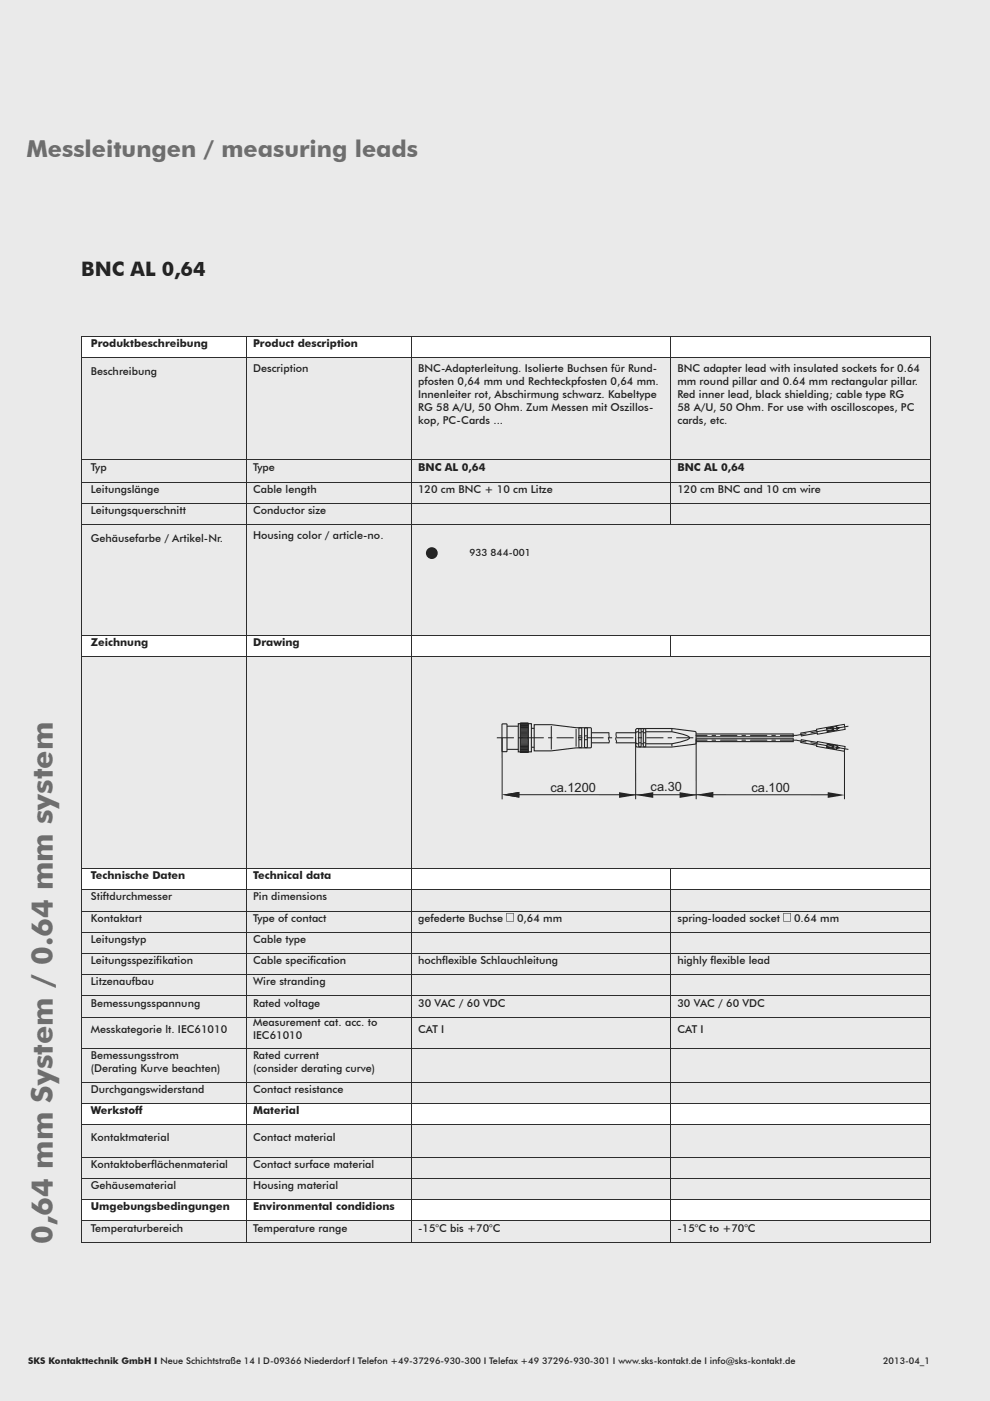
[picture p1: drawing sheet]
<svg xmlns="http://www.w3.org/2000/svg" width="210mm" height="297mm" viewBox="0 0 210 297" stroke-linecap="round" stroke-linejoin="round" font-family="sans-serif">
<defs><g id="words">
<text font-size="6.3" fill="#6d6e70" x="11.2" y="263.7" transform="rotate(-90 11.2 263.7)">0,64 mm System / 0.64 mm system</text>
<text font-size="4.9" fill="#6d6e70" x="5.6" y="33.3">Messleitungen / measuring leads</text>
<text font-size="4.2" fill="#231f20" x="17.2" y="58.4">BNC AL 0,64</text>
<g font-size="2.7" fill="#231f20">
<text x="116.7" y="167.9">ca.1200</text>
<text x="138" y="167.6">ca.30</text>
<text x="159.4" y="167.9">ca.100</text>
</g>
<g font-size="2.3" fill="#231f20">
<text x="19.3" y="73.6">Produktbeschreibung</text>
<text x="53.7" y="73.6">Product description</text>
<text x="19.3" y="79.5">Beschreibung</text>
<text x="53.7" y="79">Description</text>
<text x="88.7" y="79">BNC-Adapterleitung. Isolierte Buchsen für Rund-</text>
<text x="88.7" y="81.7">pfosten 0,64 mm und Rechteckpfosten 0,64 mm.</text>
<text x="143.7" y="79">BNC adapter lead with insulated sockets for 0.64</text>
<text x="143.7" y="81.7">mm round pillar and 0.64 mm rectangular pillar.</text>
<text x="88.7" y="84.5">Innenleiter rot, Abschirmung schwarz. Kabeltype</text>
<text x="88.7" y="87.2">RG 58 A/U, 50 Ohm. Zum Messen mit Oszillos-</text>
<text x="88.7" y="90">kop, PC-Cards ...</text>
<text x="143.7" y="84.5">Red inner lead, black shielding; cable type RG</text>
<text x="143.7" y="87.2">58 A/U, 50 Ohm. For use with oscilloscopes, PC</text>
<text x="143.7" y="90">cards, etc.</text>
<text x="19.3" y="99.9">Typ</text>
<text x="53.7" y="99.9">Type</text>
<text x="88.7" y="99.9">BNC AL 0,64</text>
<text x="143.7" y="99.9">BNC AL 0,64</text>
<text x="19.3" y="104.6">Leitungslänge</text>
<text x="53.7" y="104.6">Cable length</text>
<text x="88.7" y="104.6">120 cm BNC + 10 cm Litze</text>
<text x="143.7" y="104.6">120 cm BNC and 10 cm wire</text>
<text x="19.3" y="109">Leitungsquerschnitt</text>
<text x="53.7" y="109">Conductor size</text>
<text x="19.3" y="114.9">Gehäusefarbe / Artikel-Nr.</text>
<text x="53.7" y="114.3">Housing color / article-no.</text>
<text x="19.3" y="137">Zeichnung</text>
<text x="53.7" y="137">Drawing</text>
<text x="19.3" y="186.4">Technische Daten</text>
<text x="19.3" y="190.9">Stiftdurchmesser</text>
<text x="53.7" y="190.9">Pin dimensions</text>
<text x="53.7" y="186.4">Technical data</text>
<text x="19.3" y="195.4">Kontaktart</text>
<text x="53.7" y="195.4">Type of contact</text>
<text x="88.7" y="195.4">gefederte Buchse</text>
<text x="109.7" y="195.4">0,64 mm</text>
<text x="143.7" y="195.4">spring-loaded socket</text>
<text x="168.4" y="195.4">0.64 mm</text>
<text x="19.3" y="199.9">Leitungstyp</text>
<text x="53.7" y="199.9">Cable type</text>
<text x="19.3" y="208.9">Litzenaufbau</text>
<text x="19.3" y="204.4">Leitungsspezifkation</text>
<text x="33.2" y="204.4">i</text>
<text x="53.7" y="208.9">Wire stranding</text>
<text x="53.7" y="204.4">Cable specifcation</text>
<text x="65.8" y="204.4">i</text>
<text x="88.7" y="204.4">hochfexible Schlauchleitung</text>
<text x="93.8" y="204.4">l</text>
<text x="143.7" y="204.4">highly fexible lead</text>
<text x="150.7" y="204.4">l</text>
<text x="19.3" y="213.4">Bemessungsspannung</text>
<text x="53.7" y="213.4">Rated voltage</text>
<text x="88.7" y="213.4">30 VAC / 60 VDC</text>
<text x="143.7" y="213.4">30 VAC / 60 VDC</text>
<text x="19.3" y="219">Messkategorie lt. IEC61010</text>
<text x="53.7" y="217.6">Measurement cat. acc. to</text>
<text x="53.7" y="220.3">IEC61010</text>
<text x="88.7" y="219">CAT I</text>
<text x="143.7" y="219">CAT I</text>
<text x="19.3" y="224.5">Bemessungsstrom</text>
<text x="19.3" y="227.3">(Derating Kurve beachten)</text>
<text x="53.7" y="224.5">Rated current</text>
<text x="53.7" y="227.3">(consider derating curve)</text>
<text x="19.3" y="231.7">Durchgangswiderstand</text>
<text x="53.7" y="231.7">Contact resistance</text>
<text x="19.3" y="236.2">Werkstoff</text>
<text x="53.7" y="236.2">Material</text>
<text x="19.3" y="241.9">Kontaktmaterial</text>
<text x="53.7" y="241.9">Contact material</text>
<text x="19.3" y="247.6">Kontaktoberfächenmaterial</text>
<text x="32.1" y="247.6">l</text>
<text x="53.7" y="247.6">Contact surface material</text>
<text x="19.3" y="252.1">Gehäusematerial</text>
<text x="19.3" y="256.6">Umgebungsbedingungen</text>
<text x="53.7" y="252.1">Housing material</text>
<text x="53.7" y="256.6">Environmental condidions</text>
<text x="19.3" y="261.1">Temperaturbereich</text>
<text x="53.7" y="261.1">Temperature range</text>
<text x="88.7" y="261.1">-15°C bis +70°C</text>
<text x="143.7" y="261.1">-15°C to +70°C</text>
</g>
<text font-size="2.1" fill="#231f20" x="99.6" y="117.8">933 844-001</text>
<g font-size="1.9" fill="#231f20">
<text x="6" y="289.2">SKS Kontakttechnik GmbH I Neue Schichtstraße 14 I D-09366 Niederdorf I Telefon +49-37296-930-300 I Telefax +49 37296-930-301 I www.sks-kontakt.de I info@sks-kontakt.de</text>
<text x="187.3" y="289.2">2013-04_1</text>
</g>
</g></defs>
<g fill="#def0e9">
<path d="M0 0h210v297h-210z"/>
<path d="M6.4 106.5h6.3v157.2h-6.3z"/>
<path d="M6 287.7h194.5v4h-194.5z"/>
<path d="M5.6 29.5h118.9v6.2h-118.9z"/>
</g>
<path d="M17.3 71.3h35v4.5h-35zM52.3 71.3h35v4.5h-35zM87.3 71.3h55v4.5h-55zM142.3 71.3h55v4.5h-55zM17.3 134.8h35v4.5h-35zM52.3 134.8h35v4.5h-35zM87.3 134.8h55v4.5h-55zM142.3 134.8h55v4.5h-55zM17.3 184.2h35v4.5h-35zM52.3 184.2h35v4.5h-35zM87.3 184.2h55v4.5h-55zM142.3 184.2h55v4.5h-55zM17.3 234h35v4.5h-35zM52.3 234h35v4.5h-35zM87.3 234h55v4.5h-55zM142.3 234h55v4.5h-55zM17.3 254.4h35v4.5h-35zM52.3 254.4h35v4.5h-35zM87.3 254.4h55v4.5h-55zM142.3 254.4h55v4.5h-55z" fill="#fff"/>
<path d="M17.3 97.5h35v4.9h-35zM52.3 97.5h35v4.9h-35zM87.3 97.5h55v4.9h-55zM142.3 97.5h55v4.9h-55zM17.3 102.4h35v4.4h-35zM52.3 102.4h35v4.4h-35zM87.3 102.4h55v4.4h-55zM142.3 102.4h55v4.4h-55zM17.3 106.8h35v4.4h-35zM52.3 106.8h35v4.4h-35zM87.3 106.8h55v4.4h-55zM142.3 106.8h55v4.4h-55z" fill="#def0e9"/>
<g fill="none" stroke="#2e2c2d" stroke-width=".21">
<path d="M17.2 71.3h180.1M17.2 75.8h180.1M17.3 71.3v4.5M17.3 75.8v21.7M52.3 71.3v4.5M52.3 75.8v21.7M87.3 71.3v4.5M87.3 75.8v21.7M142.3 71.3v4.5M142.3 75.8v21.7M197.3 71.3v4.5M197.3 75.8v21.7"/>
<path d="M17.2 97.5h180.1M17.3 97.6v4.7M52.3 97.6v4.7M87.3 97.6v4.7M142.3 97.6v4.7M197.3 97.6v4.7M17.2 102.4h180.1M17.2 106.8h180.1M17.2 111.2h180.1M17.3 102.4v4.3M17.3 106.8v4.3M17.3 111.2v23.5"/>
<path d="M52.3 102.4v4.3M52.3 106.8v4.3M52.3 111.2v23.5M87.3 102.4v4.3M87.3 106.8v4.3M87.3 111.2v23.5M142.3 102.4v4.3M142.3 106.8v4.3M197.3 102.4v4.3M197.3 106.8v4.3M197.3 111.2v23.5M17.2 134.8h180.1"/>
<path d="M17.2 139.3h180.1M17.3 134.8v4.4M17.3 139.3v44.8M52.3 134.8v4.4M52.3 139.3v44.8M87.3 134.8v4.4M87.3 139.3v44.8M142.3 134.8v4.4M197.3 134.8v4.4M197.3 139.3v44.8M17.2 184.2h180.1M17.2 188.7h180.1"/>
<path d="M17.2 193.2h180.1M17.2 197.7h180.1M17.3 184.2v4.4M17.3 188.7v4.4M17.3 193.2v4.4M17.3 197.7v4.4M52.3 184.2v4.4M52.3 188.7v4.4M52.3 193.2v4.4M52.3 197.7v4.4M87.3 184.2v4.4M87.3 188.7v4.4"/>
<path d="M87.3 193.2v4.4M87.3 197.7v4.4M142.3 184.2v4.4M142.3 188.7v4.4M142.3 193.2v4.4M142.3 197.7v4.4M197.3 184.2v4.4M197.3 188.7v4.4M197.3 193.2v4.4M197.3 197.7v4.4M17.2 202.2h180.1M17.2 206.7h180.1"/>
<path d="M17.2 211.2h180.1M17.2 215.7h180.1M17.3 202.2v4.4M17.3 206.7v4.4M17.3 211.2v4.4M17.3 215.7v6.5M52.3 202.2v4.4M52.3 206.7v4.4M52.3 211.2v4.4M52.3 215.7v6.5M87.3 202.2v4.4M87.3 206.7v4.4"/>
<path d="M87.3 211.2v4.4M87.3 215.7v6.5M142.3 202.2v4.4M142.3 206.7v4.4M142.3 211.2v4.4M142.3 215.7v6.5M197.3 202.2v4.4M197.3 206.7v4.4M197.3 211.2v4.4M197.3 215.7v6.5M17.2 222.3h180.1M17.2 229.5h180.1"/>
<path d="M17.2 234h180.1M17.2 238.5h180.1M17.3 222.3v7.1M17.3 229.5v4.4M17.3 234v4.4M17.3 238.5v6.8M52.3 222.3v7.1M52.3 229.5v4.4M52.3 234v4.4M52.3 238.5v6.8M87.3 222.3v7.1M87.3 229.5v4.4"/>
<path d="M87.3 234v4.4M87.3 238.5v6.8M142.3 222.3v7.1M142.3 229.5v4.4M142.3 234v4.4M142.3 238.5v6.8M197.3 222.3v7.1M197.3 229.5v4.4M197.3 234v4.4M197.3 238.5v6.8M17.2 245.4h180.1M17.2 249.9h180.1"/>
<path d="M17.2 254.4h180.1M17.2 258.9h180.1M17.3 245.4v4.4M17.3 249.9v4.4M17.3 254.4v4.4M17.3 258.9v4.4M52.3 245.4v4.4M52.3 249.9v4.4M52.3 254.4v4.4M52.3 258.9v4.4M87.3 245.4v4.4M87.3 249.9v4.4"/>
<path d="M87.3 254.4v4.4M87.3 258.9v4.4M142.3 245.4v4.4M142.3 249.9v4.4M142.3 254.4v4.4M142.3 258.9v4.4M197.3 245.4v4.4M197.3 249.9v4.4M197.3 254.4v4.4M197.3 258.9v4.4M17.2 263.4h180.1"/>
</g>
<path d="M107.4 193.6h1.5v1.8h-1.5z" fill="#def0e9"/>
<path d="M107.4 193.6h1.6l-.1 1.8h-1.5v-1.8l.1 1.7h1.4v-1.6z" fill="#231f20"/>
<path d="M166.2 193.6h1.5v1.8h-1.5z" fill="#def0e9"/>
<g fill="#231f20">
<path d="M166.1 193.6h1.6v1.8h-1.6v-1.8l.1 1.7h1.4v-1.6z"/>
<circle cx="91.6" cy="117.3" r="1.25"/>
</g>
<g fill="#def0e9">
<path d="M99.6 116.2h14.4v2.1h-14.4z"/>
<path d="M17.2 55.2h49.5v5.6h-49.5z"/>
</g>
<path d="M109 168.5h67.5" fill="none" stroke="#231f20" stroke-width=".21"/>
<path d="M106.5 168.5l3.6-.6v1.2z" fill="#231f20"/>
<path d="M147.7 156.6v12.9M179.1 158.8v10.7" fill="none" stroke="#231f20" stroke-width=".21"/>
<path d="M175.6 168l3.6 .6-3.6 .6z" fill="#231f20"/>
<path d="M106.5 156.5v13M134.8 156.5v13" fill="none" stroke="#231f20" stroke-width=".21"/>
<g fill="#231f20">
<path d="M144.1 168l3.7 .6-3.7 .6z"/>
<path d="M131.3 168l3.7 .6-3.7 .6z"/>
<path d="M134.9 168.6l3.7-.6v1.2z"/>
<path d="M106.5 168.5l3.6-.6v1.2z"/>
<path d="M147.6 168.5l3.7-.6v1.2z"/>
</g>
<path d="M147.1 156.4h-41.7M169.1 155.9h-21.5M169.1 156.9h-21.5" fill="none" stroke="#231f20" stroke-width=".21" stroke-dasharray="3.6 .9 .9 .9" stroke-linecap="butt"/>
<g fill="none" stroke="#231f20" stroke-width=".23">
<path d="M106.6 153.5l.9 .1v5.8l-1-.1zM107.5 158.9h2.4M107.5 154h2.4M110.4 153.4h-.5v6h.5M110.4 153.3v6.2M112.1 153.4h.6v6h-.6M112.1 153.3v6.2M112.7 158.4h.6M112.7 154.4h.6M113.3 153.6h3.6l5.3 .7h3l.2 .2v3.8l-.2 .3h-3l-5.3 .6h-3.6zM122.8 154.3h.6v4.2h-.6zM122.8 156.8h.6"/>
<path d="M122.8 156h.6M124 154.3h.6v4.2h-.6zM124 156.8h.6M124 156h.6M125.4 157.5h3.8M125.4 155.4h3.8M130.7 157.5h4.1M130.7 155.4h4.1M134.8 157.4l.2 .3h.5M134.9 154.6l.3-.1a43 43 0 0 1 12.4 .7v2.5a44.8 44.8 0 0 1-12.6 .6l-.2-.3zM135.5 155.1l-.5 .1-.2 .3M135.5 157.5h.5"/>
<path d="M135.5 154.5h.5v3.8h-.5zM135.5 155.4h.5M136 157.7h.4M136 155.1h.4M136.4 154.5h.6v3.8h-.6zM136.4 157.5h.6M136.4 155.4h.6M137 155.1h5.5l1.4 .3a3.4 3.4 0 0 1 2.3 1 3.4 3.4 0 0 1-2.3 1l-1.4 .3h-5.5M142.5 157.7v.6M142.5 154.6v.5M147.6 156.2h20.7M147.6 156.6h20.7"/>
<path d="M147.6 157.2h20.7M147.6 155.6h20.7M169.9 157.4l3.3 .6M170 156.8l3.3 .6M173.2 154.8l-3.3 .6M173.3 155.4l-3.3 .6"/>
</g>
<g fill="none" stroke="#231f20" stroke-width=".21">
<path d="M110.3 153.6h1.8M110.3 159.1h1.8M110.4 158.6h1.7M110.4 158.5h1.7M110.4 158.8h1.7M110.4 158.3h1.7M110.4 158.9h1.7M110.4 158.1h1.7M110.4 157.9h1.7M110.4 157.7h1.7M110.4 157.5h1.7M110.4 159.5h1.7"/>
<path d="M110.4 153.3h1.7M110.4 155.6h1.7M110.4 156.9h1.7M110.4 155.8h1.7M110.4 153.5h1.7M110.4 157.1h1.7M110.4 153.8h1.7M110.4 154.9h1.7M110.4 155.3h1.7M110.4 154.7h1.7M110.4 153.9h1.7M110.4 154.6h1.7"/>
<path d="M110.4 154.4h1.7M110.4 155.1h1.7M110.4 156.4h1.7M110.4 154.2h1.7M110.4 156h1.7M110.4 156.2h1.7M110.4 154.1h1.7M110.4 156.6h1.7M110.4 157.3h1.7M110.4 159.2h1.7M110.4 159.4h1.7M116.9 153.9v5"/>
<path d="M122.2 154.5v3.8M129.1 155.3l.1 2.3M130.7 155.3l-.1 1.4 .2 .4-.1 .5M168.3 156.5v.8M168.3 155.5v.8M169.9 155.3l.1 .8M170 156.7l-.1 .8M173.2 154.6l5.9-1 .2 1-5.9 1.1zM173.4 157.2l5.9 1.1-.2 1-5.9-1.1zM175.3 154.2l.2 1.1M175.3 158.5l2.1 .3M175.3 154.5l1.4-.3 .1 .6-1.4 .3"/>
<path d="M175.4 154.6l1.2-.2 .1 .3-1.3 .2M175.4 157.9l1.3 .2-.1 .4-1.2-.2M175.4 157.8l1.4 .2-.1 .6-1.4-.2M175.4 157.7l2.2 .4M175.5 157.6l-.2 1M177.4 153.9l.2 1M177.4 154l-2.1 .4M177.6 154.8l-2.2 .3M177.6 154.2l.4 .1-.4 .3zM177.6 157.9l-.2 1.1M177.6 158.3l.4 .3-.4 .1z"/>
</g>
<path d="M179.9 154l-10.9 1.9M179.9 158.9l-10.9-1.9" fill="none" stroke="#231f20" stroke-width=".21" stroke-dasharray="3.6 .9" stroke-linecap="butt"/>
<use href="#words"/>
</svg>
